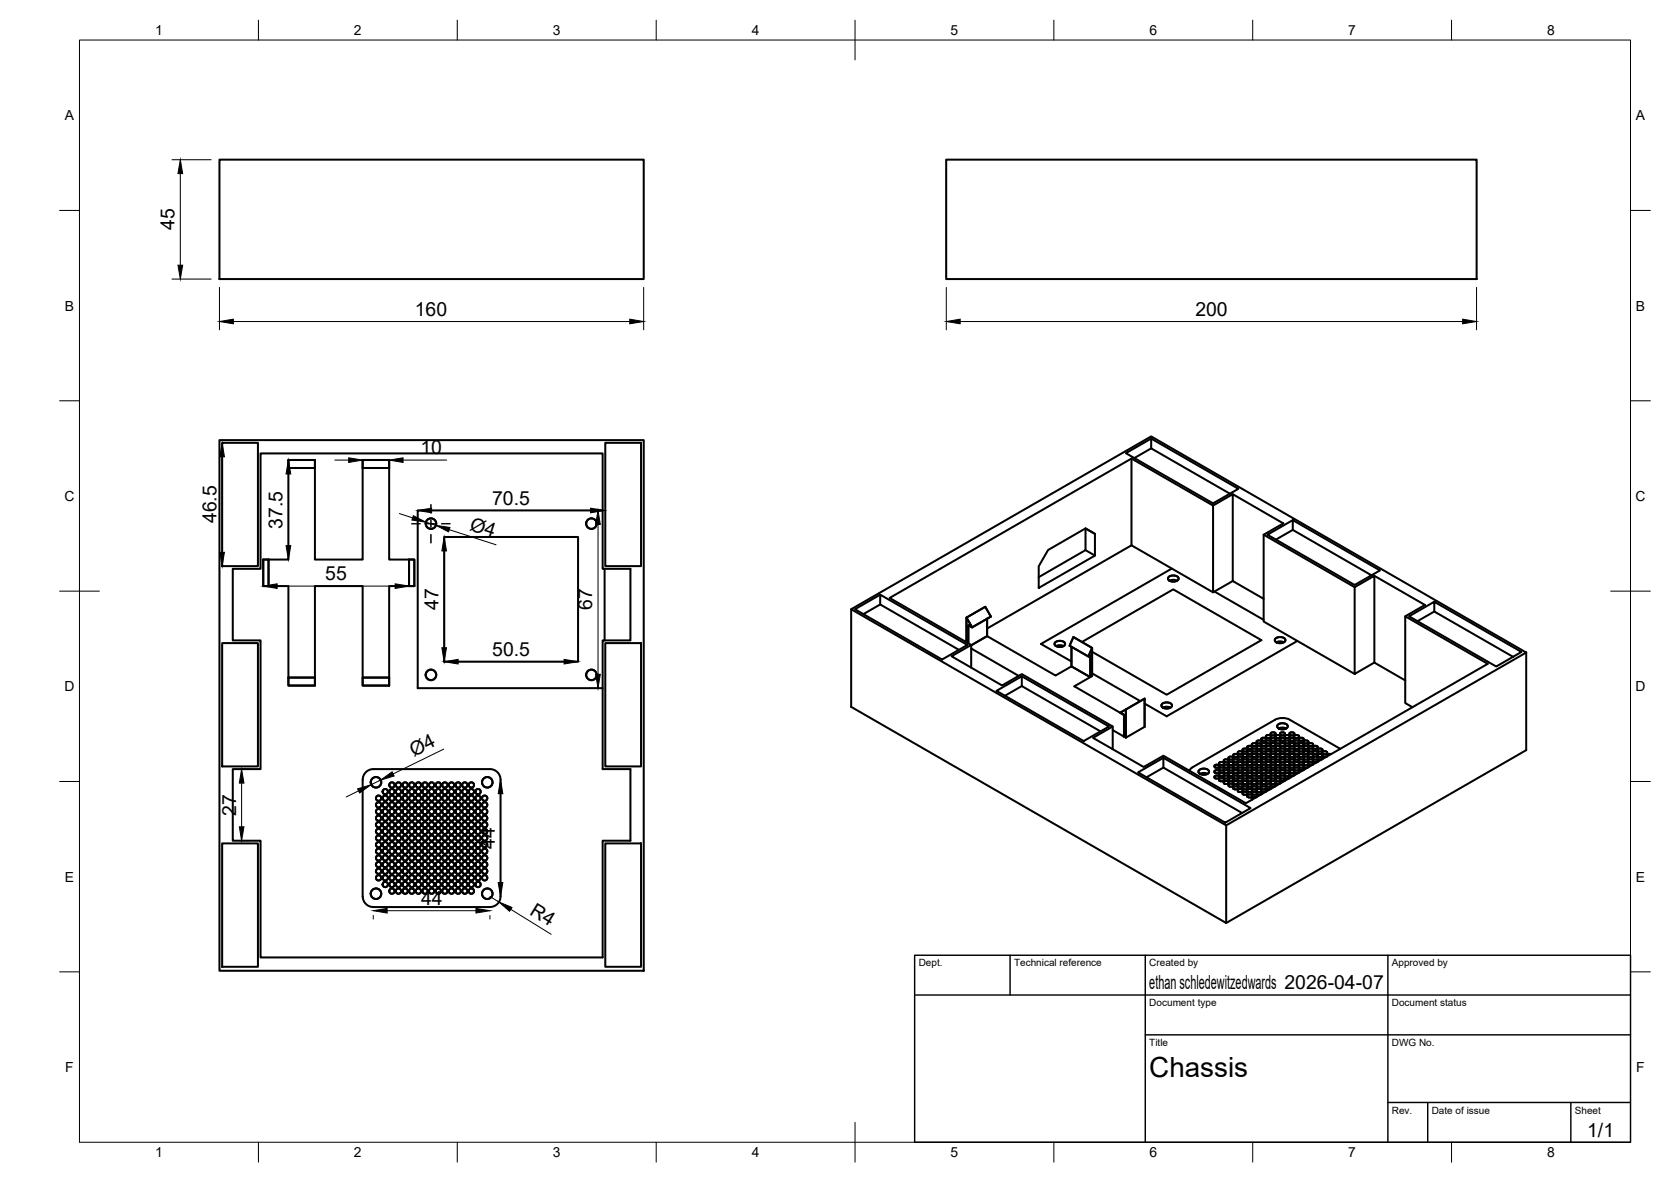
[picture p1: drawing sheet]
<svg xmlns="http://www.w3.org/2000/svg" width="420mm" height="297mm" viewBox="0 0 420 297" stroke-linecap="round" stroke-linejoin="round" font-family="sans-serif">
<defs><g id="words">
<text font-size="7" x="289" y="270.6">Chassis</text>
<g font-size="4.9">
<text x="43.9" y="57.8" transform="rotate(-90 43.9 57.8)">45</text>
<text x="104.3" y="79.3">160</text>
<text x="300.6" y="79.3">200</text>
<text x="105.7" y="114.2">10</text>
<text x="54.4" y="131.5" transform="rotate(-90 54.4 131.5)">46.5</text>
<text x="123.7" y="126.8">70.5</text>
<text x="71.1" y="132.9" transform="rotate(-90 71.1 132.9)">37.5</text>
<text x="117.9" y="133.1" transform="rotate(18 117.9 133.1)">Ø4</text>
<text x="81.8" y="145.8">55</text>
<text x="110.3" y="153.3" transform="rotate(-90 110.3 153.3)">47</text>
<text x="148.9" y="153.3" transform="rotate(-90 148.9 153.3)">67</text>
<text x="123.8" y="164.8">50.5</text>
<text x="104" y="190.3" transform="rotate(-26 104 190.3)">Ø4</text>
<text x="59.4" y="205" transform="rotate(-90 59.4 205)">27</text>
<text x="124.4" y="213.2" transform="rotate(-90 124.4 213.2)">44</text>
<text x="105.9" y="227.5">44</text>
<text x="133" y="229.7" transform="rotate(32 133 229.7)">R4</text>
<text x="289" y="248.5">ethan schledewitzedwards 2026-04-07</text>
<text x="399.1" y="285.7">1/1</text>
</g>
<g font-size="3.5">
<text x="39" y="8.8">1</text>
<text x="89" y="8.8">2</text>
<text x="139" y="8.8">3</text>
<text x="189" y="8.8">4</text>
<text x="239" y="8.8">5</text>
<text x="289" y="8.8">6</text>
<text x="339" y="8.8">7</text>
<text x="389" y="8.8">8</text>
<text x="16.3" y="30.2">A</text>
<text x="411.3" y="30.2">A</text>
<text x="16.3" y="78">B</text>
<text x="411.3" y="78">B</text>
<text x="16.2" y="125.9">C</text>
<text x="411.2" y="125.9">C</text>
<text x="16.2" y="173.7">D</text>
<text x="411.2" y="173.7">D</text>
<text x="16.3" y="221.6">E</text>
<text x="411.3" y="221.6">E</text>
<text x="16.4" y="269.4">F</text>
<text x="411.4" y="269.4">F</text>
<text x="39" y="290.8">1</text>
<text x="89" y="290.8">2</text>
<text x="139" y="290.8">3</text>
<text x="189" y="290.8">4</text>
<text x="239" y="290.8">5</text>
<text x="289" y="290.8">6</text>
<text x="339" y="290.8">7</text>
<text x="389" y="290.8">8</text>
</g>
<g font-size="2.5">
<text x="231" y="242.9">Dept.</text>
<text x="255" y="242.9">Technical reference</text>
<text x="289" y="242.9">Created by</text>
<text x="350" y="242.9">Approved by</text>
<text x="289" y="252.8">Document type</text>
<text x="350" y="252.8">Document status</text>
<text x="289" y="262.9">Title</text>
<text x="350" y="262.9">DWG No.</text>
<text x="350" y="279.9">Rev.</text>
<text x="360" y="279.9">Date of issue</text>
<text x="396" y="279.9">Sheet</text>
</g>
</g></defs>
<!-- layer: Visible -->
<g fill="none" stroke="#000" stroke-width=".51">
<path d="M55.2 40.1h106.7v30h-106.7zM237.9 40.1h133.4v30h-133.4zM55.2 110.6h106.7v133.4h-106.7zM55.9 111.3h9v31h-9zM65.5 113.9h86v29h7v18h-7v32.4h7v18h-7v29.3h-86v-29.3h-7v-18h7v-32.4h-7v-18h7zM72.5 117.6v23h-5M72.5 115.6h6.7v2h-6.7zM79.2 117.6v23h12v-23M91.2 115.6h6.7v2h-6.7zM97.9 117.6v23h4.9M152.2 111.3h9v31h-9zM283.1 113.9l6.4-3.7 21.9 12.6-6.4 3.7z"/>
<path d="M284.5 115.2v21.8l20.5 11.9v-21.9M289.5 110.2v2.5l19.7 11.4M289.5 112.7l-4.3 2.4M111.7 134.9h33.7v31.4h-33.7zM151.5 128.3h-46.5v44.6h46.5M263.5 138.2l9.4-5.4 2.4 1.4v5.4l-14.1 8.2v-5.5zM272.9 138.2l2.4 1.4M275.3 134.2l-2.4-1.4v5.4l-11.7 6.8M284.5 137l-36.3 21M310 124.2l-5 2.8-20.5-11.8-60.8 35.1 20.5 11.8-5 2.8 12.8 7.4 4.9-2.9 22.9 13.2-5 2.8 12.8 7.4 4.9-2.9 20.8 12 60.8-35.1-20.8-11.9v21.8l1.9 1M317.7 134.4l22.9 13.2M325.1 130.7l-6.4 3.7 21.9 12.6 6.4-3.7-21.9-12.6v2.5l19.7 11.4"/>
<path d="M325.1 133.2l-4.3 2.4M66.2 140.6h1.3v6.7h-1.3zM67.5 147.3h5v23M102.8 147.3h-4.9v23M102.8 147.3v-6.7h1.4v6.7M102.8 140.6h1.4v6.7M102.8 140.6v6.7h1.4M102.8 147.3h1.4M152 142.9v18M214 153.1l75.5-43.4 94.3 54.3-75.5 43.4zM214 153.1v24.5l94.3 54.4 75.5-43.5v-24.5M215 153.1l6.3-3.7 21.9 12.7-6.3 3.6z"/>
<path d="M221.3 149.4v2.5l19.8 11.4M221.3 151.9l-4.2 2.4M243 155.2l4.7-2.7 1.5 2.4-4.8 2.8zM243 155.2v6.2v-6.2l4.7-2.7 1.5 2.4-4.8 2.8-.9-.6v4.6v-4.6l.9 .6zM248.2 159.9v-4.4v4.4l-4 2.3 4-2.3 17.2 9.9 4-2.3 4.7 2.7-4 2.3 12.5 7.2M293.8 145.1a1.66 1.66 0 0 1 2.6 .3 1.55 1.55 0 0 1-2.7 0zM294.1 145.9l1.1-.2 .8 .2M294.6 142.9l-32.9 18.9 7.7 4.4M305.4 148.7l12.3 7.1M310 146l-5 2.9M317.7 150.5l-7.7-4.5v-21.8l12.7 7.3-5 2.9v21.8l22.9 13.2M340.6 147.6l5-2.9v21.8l-5 2.9z"/>
<path d="M345.6 144.7l12.7 7.3-5 2.9M360.6 151.2l-6.3 3.7 21.9 12.6 6.4-3.7-22-12.6v2.5l19.8 11.4M360.6 153.7l-4.2 2.4M55.9 161.6h9v31h-9zM72.5 170.3h6.7v2h-6.7zM79.2 170.3v-23h12v23M91.2 170.3h6.7v2h-6.7zM97.9 170.3h-6.7v2h6.7M97.9 170.3v2M152.2 161.6h9v31h-9zM243 160.9l-.4 .3M244.2 163l11.9 6.8"/>
<path d="M244.2 162.1v5.7M250.5 173.6l6.4-3.6 21.9 12.6-6.3 3.6zM256.9 170v2.4l19.8 11.4M256.9 172.4l-4.2 2.4M265.2 161.5a1.66 1.66 0 0 1 2.6 .3 1.55 1.55 0 0 1-2.7 0zM265.5 162.3l1.2-.2 .7 .2M269.4 162.5v5l4.7 2.7M272 161.3l23-13.2 22.2 12.8-23.9 13.7-18.7-10.8M274.6 169.9v-7.1l-.9 2.2 .4-.3v5.5M274.6 169.9v-7.1l-4.7-2.7-1 2.2 4.8 2.7-4.8-2.7 1-2.2 4.7 2.7-.9 2.2 .4-.3v5.5M274.6 169.2l12.1 7M274.6 169.9l-.5 .3"/>
<path d="M292.1 177a1.66 1.66 0 0 1 2.6 .3 1.55 1.55 0 0 1-2.7 0zM292.4 177.8l1.2-.2 .7 .2M320.6 160.6a1.66 1.66 0 0 1 2.6 .3 1.55 1.55 0 0 1-2.7 0zM320.9 161.4l1.2-.2 .7 .2M326.2 161.1l-32.9 18.9-5.5-3.2M345.6 166.5l7.7 4.5M92.2 193.9l1.1-.5 .6-.1h29.3a2.66 2.66 0 0 1 2.7 2.6v29.4a2.69 2.69 0 0 1-2.7 2.7l-29.3-.1a2.69 2.69 0 0 1-2.7-2.6v-29.4a2.65 2.65 0 0 1 1-2zM279.8 183.5l2.8 1.6M279.8 182.6v5.7M286.2 194.1l6.3-3.7 22 12.7-6.4 3.6zM287.8 182.7v-7.1l-6.1 3.5 .9 .5v5.5M287.8 182.7l-4.7 2.7v-7.1v7.1l-.5-.3"/>
<path d="M292.5 190.4v2.5l19.8 11.4M292.5 192.9l-4.2 2.4M301.4 193.6a1.66 1.66 0 0 1 2.6 .3 1.55 1.55 0 0 1-2.7 0zM301.7 194.5l1.2-.3 .7 .3M305.5 195l.5-.1a.52 .52 0 0 1 .6 .5l-.6 .3a.52 .52 0 0 1-.7-.5zM305.5 193.6l.5-.1a.52 .52 0 0 1 .6 .5l-.6 .3a.52 .52 0 0 1-.7-.5zM305.5 192.3l.5-.1a.52 .52 0 0 1 .6 .4l-.6 .3a.52 .52 0 0 1-.7-.4zM306.7 195.7l.4-.1a.52 .52 0 0 1 .7 .5l-.7 .2a.52 .52 0 0 1-.6-.4zM306.7 194.3l.4-.1a.52 .52 0 0 1 .7 .5l-.7 .3a.52 .52 0 0 1-.6-.5zM306.7 193l.4-.1a.52 .52 0 0 1 .7 .4l-.7 .3a.52 .52 0 0 1-.6-.5zM306.7 191.6l.4-.1a.52 .52 0 0 1 .7 .5l-.7 .3a.52 .52 0 0 1-.6-.5zM307.9 196.4l.4-.2a.52 .52 0 0 1 .7 .5l-.7 .3a.52 .52 0 0 1-.6-.5z"/>
<path d="M307.9 195l.4-.1a.52 .52 0 0 1 .7 .5l-.7 .3a.52 .52 0 0 1-.6-.5zM307.9 193.6l.4-.1a.52 .52 0 0 1 .7 .5l-.7 .3a.52 .52 0 0 1-.6-.5zM307.9 192.3l.4-.1a.52 .52 0 0 1 .7 .4l-.7 .3a.52 .52 0 0 1-.6-.4zM307.9 190.9l.4-.1a.52 .52 0 0 1 .7 .5l-.7 .3a.52 .52 0 0 1-.6-.5zM309 197l.5-.1a.52 .52 0 0 1 .7 .5l-.7 .3a.52 .52 0 0 1-.6-.5zM309 195.7l.5-.1a.52 .52 0 0 1 .7 .5l-.7 .2a.52 .52 0 0 1-.6-.4zM309 194.3l.5-.1a.52 .52 0 0 1 .7 .5l-.7 .3a.52 .52 0 0 1-.6-.5zM309 193l.5-.1a.52 .52 0 0 1 .7 .4l-.7 .3a.52 .52 0 0 1-.6-.5zM309 191.6l.5-.1a.52 .52 0 0 1 .7 .5l-.7 .3a.52 .52 0 0 1-.6-.5zM309 190.2l.5-.1a.52 .52 0 0 1 .7 .5l-.7 .3a.52 .52 0 0 1-.6-.5zM310.2 197.7l.5-.1a.52 .52 0 0 1 .6 .5l-.6 .3a.52 .52 0 0 1-.7-.5zM310.2 196.4l.5-.2a.52 .52 0 0 1 .6 .5l-.6 .3a.52 .52 0 0 1-.7-.5z"/>
<path d="M310.2 195l.5-.1a.52 .52 0 0 1 .6 .5l-.6 .3a.52 .52 0 0 1-.7-.5zM310.2 193.6l.5-.1a.52 .52 0 0 1 .6 .5l-.6 .3a.52 .52 0 0 1-.7-.5zM310.2 192.3l.5-.1a.52 .52 0 0 1 .6 .4l-.6 .3a.52 .52 0 0 1-.7-.4zM310.2 190.9l.5-.1a.52 .52 0 0 1 .6 .5l-.6 .3a.52 .52 0 0 1-.7-.5zM310.2 189.6l.5-.2a.52 .52 0 0 1 .6 .5l-.6 .3a.52 .52 0 0 1-.7-.5zM311.4 198.4l.5-.1a.52 .52 0 0 1 .6 .5l-.6 .3a.52 .52 0 0 1-.7-.5zM311.4 197l.5-.1a.52 .52 0 0 1 .6 .5l-.6 .3a.52 .52 0 0 1-.7-.5zM311.4 195.7l.5-.1a.52 .52 0 0 1 .6 .5l-.6 .2a.52 .52 0 0 1-.7-.4zM311.4 194.3l.5-.1a.52 .52 0 0 1 .6 .5l-.6 .3a.52 .52 0 0 1-.7-.5zM311.4 193l.5-.1a.52 .52 0 0 1 .6 .4l-.6 .3a.52 .52 0 0 1-.7-.5zM311.4 191.6l.5-.1a.52 .52 0 0 1 .6 .5l-.6 .3a.52 .52 0 0 1-.7-.5zM311.4 190.2l.5-.1a.52 .52 0 0 1 .6 .5l-.6 .3a.52 .52 0 0 1-.7-.5z"/>
<path d="M311.4 188.9l.5-.1a.52 .52 0 0 1 .6 .5l-.6 .3a.52 .52 0 0 1-.7-.5zM312.6 199.1l.4-.1a.52 .52 0 0 1 .7 .4l-.7 .3a.52 .52 0 0 1-.6-.5zM312.6 197.7l.4-.1a.52 .52 0 0 1 .7 .5l-.7 .3a.52 .52 0 0 1-.6-.5zM312.6 196.4l.4-.2a.52 .52 0 0 1 .7 .5l-.7 .3a.52 .52 0 0 1-.6-.5zM312.6 195l.4-.1a.52 .52 0 0 1 .7 .5l-.7 .3a.52 .52 0 0 1-.6-.5zM312.6 193.6l.4-.1a.52 .52 0 0 1 .7 .5l-.7 .3a.52 .52 0 0 1-.6-.5zM312.6 192.3l.4-.1a.52 .52 0 0 1 .7 .4l-.7 .3a.52 .52 0 0 1-.6-.4zM312.6 190.9l.4-.1a.52 .52 0 0 1 .7 .5l-.7 .3a.52 .52 0 0 1-.6-.5zM312.6 189.6l.4-.2a.52 .52 0 0 1 .7 .5l-.7 .3a.52 .52 0 0 1-.6-.5zM312.6 188.2l.4-.1a.52 .52 0 0 1 .7 .5l-.7 .3a.52 .52 0 0 1-.6-.5zM313.7 199.7l.5-.1a.52 .52 0 0 1 .7 .5l-.7 .3a.52 .52 0 0 1-.6-.5zM313.7 198.4l.5-.1a.52 .52 0 0 1 .7 .5l-.7 .3a.52 .52 0 0 1-.6-.5z"/>
<path d="M313.7 197l.5-.1a.52 .52 0 0 1 .7 .5l-.7 .3a.52 .52 0 0 1-.6-.5zM313.7 195.7l.5-.1a.52 .52 0 0 1 .7 .5l-.7 .2a.52 .52 0 0 1-.6-.4zM313.7 194.3l.5-.1a.52 .52 0 0 1 .7 .5l-.7 .3a.52 .52 0 0 1-.6-.5zM313.7 193l.5-.1a.52 .52 0 0 1 .7 .4l-.7 .3a.52 .52 0 0 1-.6-.5zM313.7 191.6l.5-.1a.52 .52 0 0 1 .7 .5l-.7 .3a.52 .52 0 0 1-.6-.5zM313.7 190.2l.5-.1a.52 .52 0 0 1 .7 .5l-.7 .3a.52 .52 0 0 1-.6-.5zM313.7 188.9l.5-.1a.52 .52 0 0 1 .7 .5l-.7 .3a.52 .52 0 0 1-.6-.5zM313.7 187.5l.5-.1a.52 .52 0 0 1 .7 .5l-.7 .3a.52 .52 0 0 1-.6-.5zM314.9 199.1l.5-.1a.52 .52 0 0 1 .6 .4l-.6 .3a.52 .52 0 0 1-.7-.5zM314.9 197.7l.5-.1a.52 .52 0 0 1 .6 .5l-.6 .3a.52 .52 0 0 1-.7-.5zM314.9 196.4l.5-.2a.52 .52 0 0 1 .6 .5l-.6 .3a.52 .52 0 0 1-.7-.5zM314.9 195l.5-.1a.52 .52 0 0 1 .6 .5l-.6 .3a.52 .52 0 0 1-.7-.5z"/>
<path d="M314.9 193.6l.5-.1a.52 .52 0 0 1 .6 .5l-.6 .3a.52 .52 0 0 1-.7-.5zM314.9 192.3l.5-.1a.52 .52 0 0 1 .6 .4l-.6 .3a.52 .52 0 0 1-.7-.4zM314.9 190.9l.5-.1a.52 .52 0 0 1 .6 .5l-.6 .3a.52 .52 0 0 1-.7-.5zM314.9 189.6l.5-.2a.52 .52 0 0 1 .6 .5l-.6 .3a.52 .52 0 0 1-.7-.5zM314.9 188.2l.5-.1a.52 .52 0 0 1 .6 .5l-.6 .3a.52 .52 0 0 1-.7-.5zM314.9 186.9l.5-.2a.52 .52 0 0 1 .6 .5l-.6 .3a.52 .52 0 0 1-.7-.5zM316.1 198.4l.5-.1a.52 .52 0 0 1 .6 .5l-.6 .3a.52 .52 0 0 1-.7-.5zM316.1 197l.5-.1a.52 .52 0 0 1 .6 .5l-.6 .3a.52 .52 0 0 1-.7-.5zM316.1 195.7l.5-.1a.52 .52 0 0 1 .6 .5l-.6 .2a.52 .52 0 0 1-.7-.4zM316.1 194.3l.5-.1a.52 .52 0 0 1 .6 .5l-.6 .3a.52 .52 0 0 1-.7-.5zM316.1 193l.5-.1a.52 .52 0 0 1 .6 .4l-.6 .3a.52 .52 0 0 1-.7-.5zM316.1 191.6l.5-.1a.52 .52 0 0 1 .6 .5l-.6 .3a.52 .52 0 0 1-.7-.5z"/>
<path d="M316.1 190.2l.5-.1a.52 .52 0 0 1 .6 .5l-.6 .3a.52 .52 0 0 1-.7-.5zM316.1 188.9l.5-.1a.52 .52 0 0 1 .6 .5l-.6 .3a.52 .52 0 0 1-.7-.5zM316.1 187.5l.5-.1a.52 .52 0 0 1 .6 .5l-.6 .3a.52 .52 0 0 1-.7-.5zM316.1 186.2l.5-.1a.52 .52 0 0 1 .6 .5l-.6 .2a.52 .52 0 0 1-.7-.4zM317 199.7l-.3-.1a.58 .58 0 0 0-.8 .5l.1 .2M317.3 197.7l.4-.1a.52 .52 0 0 1 .7 .5l-.7 .3a.52 .52 0 0 1-.6-.5zM317.3 196.4l.4-.2a.52 .52 0 0 1 .7 .5l-.7 .3a.52 .52 0 0 1-.6-.5zM317.3 195l.4-.1a.52 .52 0 0 1 .7 .5l-.7 .3a.52 .52 0 0 1-.6-.5zM317.3 193.6l.4-.1a.52 .52 0 0 1 .7 .5l-.7 .3a.52 .52 0 0 1-.6-.5zM317.3 192.3l.4-.1a.52 .52 0 0 1 .7 .4l-.7 .3a.52 .52 0 0 1-.6-.4zM317.3 190.9l.4-.1a.52 .52 0 0 1 .7 .5l-.7 .3a.52 .52 0 0 1-.6-.5zM317.3 189.6l.4-.2a.52 .52 0 0 1 .7 .5l-.7 .3a.52 .52 0 0 1-.6-.5z"/>
<path d="M317.3 188.2l.4-.1a.52 .52 0 0 1 .7 .5l-.7 .3a.52 .52 0 0 1-.6-.5zM317.3 186.9l.4-.2a.52 .52 0 0 1 .7 .5l-.7 .3a.52 .52 0 0 1-.6-.5zM317.3 185.5l.4-.1a.52 .52 0 0 1 .7 .5l-.7 .3a.52 .52 0 0 1-.6-.5zM318.1 199h-.3a.58 .58 0 0 0-.7 .4l.1 .2M318.5 197l.4-.1a.52 .52 0 0 1 .7 .5l-.7 .3a.52 .52 0 0 1-.6-.5zM318.5 195.7l.4-.1a.52 .52 0 0 1 .7 .5l-.7 .2a.52 .52 0 0 1-.6-.4zM318.5 194.3l.4-.1a.52 .52 0 0 1 .7 .5l-.7 .3a.52 .52 0 0 1-.6-.5zM318.5 193l.4-.1a.52 .52 0 0 1 .7 .4l-.7 .3a.52 .52 0 0 1-.6-.5zM318.5 191.6l.4-.1a.52 .52 0 0 1 .7 .5l-.7 .3a.52 .52 0 0 1-.6-.5zM318.5 190.2l.4-.1a.52 .52 0 0 1 .7 .5l-.7 .3a.52 .52 0 0 1-.6-.5zM318.5 188.9l.4-.1a.52 .52 0 0 1 .7 .5l-.7 .3a.52 .52 0 0 1-.6-.5zM318.5 187.5l.4-.1a.52 .52 0 0 1 .7 .5l-.7 .3a.52 .52 0 0 1-.6-.5z"/>
<path d="M318.5 186.2l.4-.1a.52 .52 0 0 1 .7 .5l-.7 .2a.52 .52 0 0 1-.6-.4zM318.5 184.8l.4-.1a.52 .52 0 0 1 .7 .5l-.7 .3a.52 .52 0 0 1-.6-.5zM319.3 198.4l-.3-.1a.58 .58 0 0 0-.7 .4l.1 .2M319.6 196.4l.5-.2a.52 .52 0 0 1 .7 .5l-.7 .3a.52 .52 0 0 1-.6-.5zM319.6 195l.5-.1a.52 .52 0 0 1 .7 .5l-.7 .3a.52 .52 0 0 1-.6-.5zM319.6 193.6l.5-.1a.52 .52 0 0 1 .7 .5l-.7 .3a.52 .52 0 0 1-.6-.5zM319.6 192.3l.5-.1a.52 .52 0 0 1 .7 .4l-.7 .3a.52 .52 0 0 1-.6-.4zM319.6 190.9l.5-.1a.52 .52 0 0 1 .7 .5l-.7 .3a.52 .52 0 0 1-.6-.5zM319.6 189.6l.5-.2a.52 .52 0 0 1 .7 .5l-.7 .3a.52 .52 0 0 1-.6-.5zM319.6 188.2l.5-.1a.52 .52 0 0 1 .7 .5l-.7 .3a.52 .52 0 0 1-.6-.5zM319.6 186.9l.5-.2a.52 .52 0 0 1 .7 .5l-.7 .3a.52 .52 0 0 1-.6-.5zM319.6 185.5l.5-.1a.52 .52 0 0 1 .7 .5l-.7 .3a.52 .52 0 0 1-.6-.5z"/>
<path d="M319.6 184.1l.5-.1a.52 .52 0 0 1 .7 .5l-.7 .3a.52 .52 0 0 1-.6-.5zM320.5 197.7l-.3-.1a.58 .58 0 0 0-.7 .4l.1 .2M320.8 195.7l.5-.1a.52 .52 0 0 1 .6 .5l-.6 .2a.52 .52 0 0 1-.6-.4zM320.8 194.3l.5-.1a.52 .52 0 0 1 .6 .5l-.6 .3a.52 .52 0 0 1-.6-.5zM320.8 193l.5-.1a.52 .52 0 0 1 .6 .4l-.6 .3a.52 .52 0 0 1-.6-.5zM320.8 191.6l.5-.1a.52 .52 0 0 1 .6 .5l-.6 .3a.52 .52 0 0 1-.6-.5zM320.8 190.2l.5-.1a.52 .52 0 0 1 .6 .5l-.6 .3a.52 .52 0 0 1-.6-.5zM320.8 188.9l.5-.1a.52 .52 0 0 1 .6 .5l-.6 .3a.52 .52 0 0 1-.6-.5zM320.8 187.5l.5-.1a.52 .52 0 0 1 .6 .5l-.6 .3a.52 .52 0 0 1-.6-.5zM320.8 186.2l.5-.1a.52 .52 0 0 1 .6 .5l-.6 .2a.52 .52 0 0 1-.6-.4zM320.8 184.8l.5-.1a.52 .52 0 0 1 .6 .5l-.6 .3a.52 .52 0 0 1-.6-.5zM321.2 182.2a1.66 1.66 0 0 1 2.6 .3 1.55 1.55 0 0 1-2.7 0z"/>
<path d="M321.5 183l1.2-.2 .7 .2M321.7 197l-.3-.1a.58 .58 0 0 0-.8 .5l.2 .1M322 195l.5-.1a.52 .52 0 0 1 .6 .5l-.6 .3a.52 .52 0 0 1-.7-.5zM322 192.3l.5-.1a.52 .52 0 0 1 .6 .4l-.6 .3a.52 .52 0 0 1-.7-.4zM322 190.9l.5-.1a.52 .52 0 0 1 .6 .5l-.6 .3a.52 .52 0 0 1-.7-.5zM322 189.6l.5-.2a.52 .52 0 0 1 .6 .5l-.6 .3a.52 .52 0 0 1-.7-.5zM322 188.2l.5-.1a.52 .52 0 0 1 .6 .5l-.6 .3a.52 .52 0 0 1-.7-.5zM322 186.9l.5-.2a.52 .52 0 0 1 .6 .5l-.6 .3a.52 .52 0 0 1-.7-.5zM322 185.5l.5-.1a.52 .52 0 0 1 .6 .5l-.6 .3a.52 .52 0 0 1-.7-.5zM322 184.1l.5-.1a.52 .52 0 0 1 .6 .5l-.6 .3a.52 .52 0 0 1-.7-.5zM322 193.6l.5-.1a.52 .52 0 0 1 .6 .5l-.6 .3a.52 .52 0 0 1-.7-.5zM322.9 196.3l-.3-.1a.58 .58 0 0 0-.8 .5l.1 .2"/>
<path d="M323.2 194.3l.4-.1a.52 .52 0 0 1 .7 .5l-.7 .3a.52 .52 0 0 1-.6-.5zM323.2 193l.4-.1a.52 .52 0 0 1 .7 .4l-.7 .3a.52 .52 0 0 1-.6-.5zM323.2 191.6l.4-.1a.52 .52 0 0 1 .7 .5l-.7 .3a.52 .52 0 0 1-.6-.5zM323.2 190.2l.4-.1a.52 .52 0 0 1 .7 .5l-.7 .3a.52 .52 0 0 1-.6-.5zM323.2 188.9l.4-.1a.52 .52 0 0 1 .7 .5l-.7 .3a.52 .52 0 0 1-.6-.5zM323.2 187.5l.4-.1a.52 .52 0 0 1 .7 .5l-.7 .3a.52 .52 0 0 1-.6-.5zM323.2 186.2l.4-.1a.52 .52 0 0 1 .7 .5l-.7 .2a.52 .52 0 0 1-.6-.4zM323.2 184.8l.4-.1a.52 .52 0 0 1 .7 .5l-.7 .3a.52 .52 0 0 1-.6-.5zM324 195.6h-.2a.58 .58 0 0 0-.8 .4l.1 .2M324.4 193.6l.4-.1a.52 .52 0 0 1 .7 .5l-.7 .3a.52 .52 0 0 1-.6-.5zM324.4 192.3l.4-.1a.52 .52 0 0 1 .7 .4l-.7 .3a.52 .52 0 0 1-.6-.4zM324.4 190.9l.4-.1a.52 .52 0 0 1 .7 .5l-.7 .3a.52 .52 0 0 1-.6-.5z"/>
<path d="M324.4 189.6l.4-.2a.52 .52 0 0 1 .7 .5l-.7 .3a.52 .52 0 0 1-.6-.5zM324.4 188.2l.4-.1a.52 .52 0 0 1 .7 .5l-.7 .3a.52 .52 0 0 1-.6-.5zM324.4 186.9l.4-.2a.52 .52 0 0 1 .7 .5l-.7 .3a.52 .52 0 0 1-.6-.5zM324.4 185.5l.4-.1a.52 .52 0 0 1 .7 .5l-.7 .3a.52 .52 0 0 1-.6-.5zM324.4 184.1l.4-.1a.52 .52 0 0 1 .7 .5l-.7 .3a.52 .52 0 0 1-.6-.5zM325.2 195l-.3-.1a.58 .58 0 0 0-.7 .4l.1 .2M325.5 193l.5-.1a.52 .52 0 0 1 .6 .4l-.6 .3a.52 .52 0 0 1-.6-.5zM325.5 191.6l.5-.1a.52 .52 0 0 1 .6 .5l-.6 .3a.52 .52 0 0 1-.6-.5zM325.5 190.2l.5-.1a.52 .52 0 0 1 .6 .5l-.6 .3a.52 .52 0 0 1-.6-.5zM325.5 188.9l.5-.1a.52 .52 0 0 1 .6 .5l-.6 .3a.52 .52 0 0 1-.6-.5zM325.5 187.5l.5-.1a.52 .52 0 0 1 .6 .5l-.6 .3a.52 .52 0 0 1-.6-.5zM325.5 186.2l.5-.1a.52 .52 0 0 1 .6 .5l-.6 .2a.52 .52 0 0 1-.6-.4z"/>
<path d="M325.5 184.8l.5-.1a.52 .52 0 0 1 .6 .5l-.6 .3a.52 .52 0 0 1-.6-.5zM326.4 194.3l-.3-.1a.58 .58 0 0 0-.8 .5l.2 .1M326.7 192.3l.5-.1a.52 .52 0 0 1 .6 .4l-.6 .3a.52 .52 0 0 1-.7-.4zM326.7 190.9l.5-.1a.52 .52 0 0 1 .6 .5l-.6 .3a.52 .52 0 0 1-.7-.5zM326.7 189.6l.5-.2a.52 .52 0 0 1 .6 .5l-.6 .3a.52 .52 0 0 1-.7-.5zM326.7 188.2l.5-.1a.52 .52 0 0 1 .6 .5l-.6 .3a.52 .52 0 0 1-.7-.5zM326.7 186.9l.5-.2a.52 .52 0 0 1 .6 .5l-.6 .3a.52 .52 0 0 1-.7-.5zM326.7 185.5l.5-.1a.52 .52 0 0 1 .6 .5l-.6 .3a.52 .52 0 0 1-.7-.5zM327.6 193.6l-.3-.1a.58 .58 0 0 0-.8 .5l.1 .2M327.9 191.6l.5-.1a.52 .52 0 0 1 .6 .5l-.6 .3a.52 .52 0 0 1-.7-.5zM327.9 190.2l.5-.1a.52 .52 0 0 1 .6 .5l-.6 .3a.52 .52 0 0 1-.7-.5zM327.9 188.9l.5-.1a.52 .52 0 0 1 .6 .5l-.6 .3a.52 .52 0 0 1-.7-.5z"/>
<path d="M327.9 187.5l.5-.1a.52 .52 0 0 1 .6 .5l-.6 .3a.52 .52 0 0 1-.7-.5zM327.9 186.2l.5-.1a.52 .52 0 0 1 .6 .5l-.6 .2a.52 .52 0 0 1-.7-.4zM328.8 192.9h-.3a.58 .58 0 0 0-.8 .4l.1 .2M329.1 190.9l.4-.1a.52 .52 0 0 1 .7 .5l-.7 .3a.52 .52 0 0 1-.6-.5zM329.1 189.6l.4-.2a.52 .52 0 0 1 .7 .5l-.7 .3a.52 .52 0 0 1-.6-.5zM329.1 188.2l.4-.1a.52 .52 0 0 1 .7 .5l-.7 .3a.52 .52 0 0 1-.6-.5zM329.1 186.9l.4-.2a.52 .52 0 0 1 .7 .5l-.7 .3a.52 .52 0 0 1-.6-.5zM329.9 192.2h-.3a.58 .58 0 0 0-.7 .4l.1 .2M330.2 190.2l.5-.1a.52 .52 0 0 1 .7 .5l-.7 .3a.52 .52 0 0 1-.6-.5zM330.2 188.9l.5-.1a.52 .52 0 0 1 .7 .5l-.7 .3a.52 .52 0 0 1-.6-.5zM330.2 187.5l.5-.1a.52 .52 0 0 1 .7 .5l-.7 .3a.52 .52 0 0 1-.6-.5zM331.1 191.6l-.3-.1a.58 .58 0 0 0-.7 .4l.1 .2"/>
<path d="M331.4 189.6l.5-.2a.52 .52 0 0 1 .6 .5l-.6 .3a.52 .52 0 0 1-.6-.5zM331.4 188.2l.5-.1a.52 .52 0 0 1 .6 .5l-.6 .3a.52 .52 0 0 1-.6-.5zM332.3 190.9l-.3-.1a.58 .58 0 0 0-.8 .5l.2 .1M332.6 188.9l.5-.1a.52 .52 0 0 1 .6 .5l-.6 .3a.52 .52 0 0 1-.7-.5zM333.5 190.2l-.3-.1a.58 .58 0 0 0-.8 .5l.1 .1M334.6 189.5h-.2a.58 .58 0 0 0-.8 .4l.1 .2M337 188.2l-12.6-7.3-1.1-.4h-1.7l-1 .4-20.8 11.9-.7 .9M55.9 211.9h9v31.1h-9zM152.2 211.9h9v31.1h-9zM308.3 207.4v24.6M315.8 200.4l-.3-.1a.58 .58 0 0 0-.8 .5l.2 .1"/>
<circle cx="108.4" cy="131.6" r="1.32"/>
<circle cx="148.7" cy="131.6" r="1.32"/>
<circle cx="108.4" cy="169.6" r="1.32"/>
<circle cx="148.7" cy="169.6" r="1.32"/>
<circle cx="94.5" cy="196.6" r="1.32"/>
<circle cx="96.9" cy="198.9" r=".67"/>
<circle cx="98.5" cy="197.3" r=".67"/>
<circle cx="98.5" cy="198.9" r=".67"/>
<circle cx="100.2" cy="198.9" r=".67"/>
<circle cx="100.2" cy="197.3" r=".67"/>
<circle cx="101.9" cy="198.9" r=".67"/>
<circle cx="101.9" cy="197.3" r=".67"/>
<circle cx="103.5" cy="198.9" r=".67"/>
<circle cx="103.5" cy="197.3" r=".67"/>
<circle cx="105.2" cy="198.9" r=".67"/>
<circle cx="105.2" cy="197.3" r=".67"/>
<circle cx="106.9" cy="197.3" r=".67"/>
<circle cx="106.9" cy="198.9" r=".67"/>
<circle cx="108.5" cy="198.9" r=".67"/>
<circle cx="108.5" cy="197.3" r=".67"/>
<circle cx="110.2" cy="197.3" r=".67"/>
<circle cx="110.2" cy="198.9" r=".67"/>
<circle cx="111.9" cy="198.9" r=".67"/>
<circle cx="111.9" cy="197.3" r=".67"/>
<circle cx="113.5" cy="197.3" r=".67"/>
<circle cx="113.5" cy="198.9" r=".67"/>
<circle cx="115.2" cy="197.3" r=".67"/>
<circle cx="115.2" cy="198.9" r=".67"/>
<circle cx="116.9" cy="198.9" r=".67"/>
<circle cx="116.9" cy="197.3" r=".67"/>
<circle cx="118.5" cy="197.3" r=".67"/>
<circle cx="118.5" cy="198.9" r=".67"/>
<circle cx="120.2" cy="198.9" r=".67"/>
<circle cx="122.5" cy="196.6" r="1.32"/>
<circle cx="95.2" cy="217.3" r=".67"/>
<circle cx="95.2" cy="210.6" r=".67"/>
<circle cx="95.2" cy="218.9" r=".67"/>
<circle cx="95.2" cy="212.3" r=".67"/>
<circle cx="95.2" cy="205.6" r=".67"/>
<circle cx="95.2" cy="208.9" r=".67"/>
<circle cx="95.2" cy="200.6" r=".67"/>
<circle cx="95.2" cy="215.6" r=".67"/>
<circle cx="95.2" cy="202.3" r=".67"/>
<circle cx="95.2" cy="213.9" r=".67"/>
<circle cx="95.2" cy="207.3" r=".67"/>
<circle cx="95.2" cy="203.9" r=".67"/>
<circle cx="96.9" cy="218.9" r=".67"/>
<circle cx="96.9" cy="200.6" r=".67"/>
<circle cx="96.9" cy="215.6" r=".67"/>
<circle cx="96.9" cy="210.6" r=".67"/>
<circle cx="96.9" cy="202.3" r=".67"/>
<circle cx="96.9" cy="208.9" r=".67"/>
<circle cx="96.9" cy="207.3" r=".67"/>
<circle cx="96.9" cy="205.6" r=".67"/>
<circle cx="96.9" cy="217.3" r=".67"/>
<circle cx="96.9" cy="213.9" r=".67"/>
<circle cx="96.9" cy="212.3" r=".67"/>
<circle cx="96.9" cy="203.9" r=".67"/>
<circle cx="98.5" cy="218.9" r=".67"/>
<circle cx="98.5" cy="217.3" r=".67"/>
<circle cx="98.5" cy="210.6" r=".67"/>
<circle cx="98.5" cy="208.9" r=".67"/>
<circle cx="98.5" cy="202.3" r=".67"/>
<circle cx="98.5" cy="212.3" r=".67"/>
<circle cx="98.5" cy="205.6" r=".67"/>
<circle cx="98.5" cy="200.6" r=".67"/>
<circle cx="98.5" cy="215.6" r=".67"/>
<circle cx="98.5" cy="213.9" r=".67"/>
<circle cx="98.5" cy="207.3" r=".67"/>
<circle cx="98.5" cy="203.9" r=".67"/>
<circle cx="100.2" cy="215.6" r=".67"/>
<circle cx="100.2" cy="218.9" r=".67"/>
<circle cx="100.2" cy="200.6" r=".67"/>
<circle cx="100.2" cy="205.6" r=".67"/>
<circle cx="100.2" cy="210.6" r=".67"/>
<circle cx="100.2" cy="208.9" r=".67"/>
<circle cx="100.2" cy="202.3" r=".67"/>
<circle cx="100.2" cy="213.9" r=".67"/>
<circle cx="100.2" cy="207.3" r=".67"/>
<circle cx="100.2" cy="212.3" r=".67"/>
<circle cx="100.2" cy="217.3" r=".67"/>
<circle cx="100.2" cy="203.9" r=".67"/>
<circle cx="101.9" cy="213.9" r=".67"/>
<circle cx="101.9" cy="218.9" r=".67"/>
<circle cx="101.9" cy="202.3" r=".67"/>
<circle cx="101.9" cy="217.3" r=".67"/>
<circle cx="101.9" cy="215.6" r=".67"/>
<circle cx="101.9" cy="208.9" r=".67"/>
<circle cx="101.9" cy="207.3" r=".67"/>
<circle cx="101.9" cy="200.6" r=".67"/>
<circle cx="101.9" cy="205.6" r=".67"/>
<circle cx="101.9" cy="210.6" r=".67"/>
<circle cx="101.9" cy="203.9" r=".67"/>
<circle cx="101.9" cy="212.3" r=".67"/>
<circle cx="103.5" cy="217.3" r=".67"/>
<circle cx="103.5" cy="202.3" r=".67"/>
<circle cx="103.5" cy="218.9" r=".67"/>
<circle cx="103.5" cy="205.6" r=".67"/>
<circle cx="103.5" cy="213.9" r=".67"/>
<circle cx="103.5" cy="200.6" r=".67"/>
<circle cx="103.5" cy="215.6" r=".67"/>
<circle cx="103.5" cy="210.6" r=".67"/>
<circle cx="103.5" cy="208.9" r=".67"/>
<circle cx="103.5" cy="207.3" r=".67"/>
<circle cx="103.5" cy="212.3" r=".67"/>
<circle cx="103.5" cy="203.9" r=".67"/>
<circle cx="105.2" cy="213.9" r=".67"/>
<circle cx="105.2" cy="205.6" r=".67"/>
<circle cx="105.2" cy="217.3" r=".67"/>
<circle cx="105.2" cy="215.6" r=".67"/>
<circle cx="105.2" cy="208.9" r=".67"/>
<circle cx="105.2" cy="202.3" r=".67"/>
<circle cx="105.2" cy="200.6" r=".67"/>
<circle cx="105.2" cy="218.9" r=".67"/>
<circle cx="105.2" cy="212.3" r=".67"/>
<circle cx="105.2" cy="207.3" r=".67"/>
<circle cx="105.2" cy="210.6" r=".67"/>
<circle cx="105.2" cy="203.9" r=".67"/>
<circle cx="106.9" cy="208.9" r=".67"/>
<circle cx="106.9" cy="218.9" r=".67"/>
<circle cx="106.9" cy="212.3" r=".67"/>
<circle cx="106.9" cy="217.3" r=".67"/>
<circle cx="106.9" cy="210.6" r=".67"/>
<circle cx="106.9" cy="202.3" r=".67"/>
<circle cx="106.9" cy="213.9" r=".67"/>
<circle cx="106.9" cy="200.6" r=".67"/>
<circle cx="106.9" cy="205.6" r=".67"/>
<circle cx="106.9" cy="203.9" r=".67"/>
<circle cx="106.9" cy="207.3" r=".67"/>
<circle cx="106.9" cy="215.6" r=".67"/>
<circle cx="108.5" cy="213.9" r=".67"/>
<circle cx="108.5" cy="217.3" r=".67"/>
<circle cx="108.5" cy="215.6" r=".67"/>
<circle cx="108.5" cy="208.9" r=".67"/>
<circle cx="108.5" cy="202.3" r=".67"/>
<circle cx="108.5" cy="210.6" r=".67"/>
<circle cx="108.5" cy="207.3" r=".67"/>
<circle cx="108.5" cy="218.9" r=".67"/>
<circle cx="108.5" cy="200.6" r=".67"/>
<circle cx="108.5" cy="212.3" r=".67"/>
<circle cx="108.5" cy="205.6" r=".67"/>
<circle cx="108.5" cy="203.9" r=".67"/>
<circle cx="110.2" cy="202.3" r=".67"/>
<circle cx="110.2" cy="213.9" r=".67"/>
<circle cx="110.2" cy="217.3" r=".67"/>
<circle cx="110.2" cy="208.9" r=".67"/>
<circle cx="110.2" cy="218.9" r=".67"/>
<circle cx="110.2" cy="212.3" r=".67"/>
<circle cx="110.2" cy="203.9" r=".67"/>
<circle cx="110.2" cy="207.3" r=".67"/>
<circle cx="110.2" cy="200.6" r=".67"/>
<circle cx="110.2" cy="215.6" r=".67"/>
<circle cx="110.2" cy="210.6" r=".67"/>
<circle cx="110.2" cy="205.6" r=".67"/>
<circle cx="111.9" cy="213.9" r=".67"/>
<circle cx="111.9" cy="207.3" r=".67"/>
<circle cx="111.9" cy="203.9" r=".67"/>
<circle cx="111.9" cy="202.3" r=".67"/>
<circle cx="111.9" cy="200.6" r=".67"/>
<circle cx="111.9" cy="217.3" r=".67"/>
<circle cx="111.9" cy="215.6" r=".67"/>
<circle cx="111.9" cy="210.6" r=".67"/>
<circle cx="111.9" cy="218.9" r=".67"/>
<circle cx="111.9" cy="205.6" r=".67"/>
<circle cx="111.9" cy="208.9" r=".67"/>
<circle cx="111.9" cy="212.3" r=".67"/>
<circle cx="113.5" cy="218.9" r=".67"/>
<circle cx="113.5" cy="217.3" r=".67"/>
<circle cx="113.5" cy="210.6" r=".67"/>
<circle cx="113.5" cy="208.9" r=".67"/>
<circle cx="113.5" cy="215.6" r=".67"/>
<circle cx="113.5" cy="213.9" r=".67"/>
<circle cx="113.5" cy="207.3" r=".67"/>
<circle cx="113.5" cy="205.6" r=".67"/>
<circle cx="113.5" cy="200.6" r=".67"/>
<circle cx="113.5" cy="203.9" r=".67"/>
<circle cx="113.5" cy="202.3" r=".67"/>
<circle cx="113.5" cy="212.3" r=".67"/>
<circle cx="115.2" cy="210.6" r=".67"/>
<circle cx="115.2" cy="218.9" r=".67"/>
<circle cx="115.2" cy="217.3" r=".67"/>
<circle cx="115.2" cy="215.6" r=".67"/>
<circle cx="115.2" cy="208.9" r=".67"/>
<circle cx="115.2" cy="200.6" r=".67"/>
<circle cx="115.2" cy="213.9" r=".67"/>
<circle cx="115.2" cy="203.9" r=".67"/>
<circle cx="115.2" cy="202.3" r=".67"/>
<circle cx="115.2" cy="212.3" r=".67"/>
<circle cx="115.2" cy="207.3" r=".67"/>
<circle cx="115.2" cy="205.6" r=".67"/>
<circle cx="116.9" cy="218.9" r=".67"/>
<circle cx="116.9" cy="212.3" r=".67"/>
<circle cx="116.9" cy="205.6" r=".67"/>
<circle cx="116.9" cy="217.3" r=".67"/>
<circle cx="116.9" cy="215.6" r=".67"/>
<circle cx="116.9" cy="202.3" r=".67"/>
<circle cx="116.9" cy="200.6" r=".67"/>
<circle cx="116.9" cy="210.6" r=".67"/>
<circle cx="116.9" cy="208.9" r=".67"/>
<circle cx="116.9" cy="203.9" r=".67"/>
<circle cx="116.9" cy="213.9" r=".67"/>
<circle cx="116.9" cy="207.3" r=".67"/>
<circle cx="118.5" cy="217.3" r=".67"/>
<circle cx="118.5" cy="208.9" r=".67"/>
<circle cx="118.5" cy="202.3" r=".67"/>
<circle cx="118.5" cy="213.9" r=".67"/>
<circle cx="118.5" cy="200.6" r=".67"/>
<circle cx="118.5" cy="218.9" r=".67"/>
<circle cx="118.5" cy="205.6" r=".67"/>
<circle cx="118.5" cy="215.6" r=".67"/>
<circle cx="118.5" cy="210.6" r=".67"/>
<circle cx="118.5" cy="203.9" r=".67"/>
<circle cx="118.5" cy="207.3" r=".67"/>
<circle cx="118.5" cy="212.3" r=".67"/>
<circle cx="120.2" cy="218.9" r=".67"/>
<circle cx="120.2" cy="215.6" r=".67"/>
<circle cx="120.2" cy="200.6" r=".67"/>
<circle cx="120.2" cy="203.9" r=".67"/>
<circle cx="120.2" cy="202.3" r=".67"/>
<circle cx="120.2" cy="213.9" r=".67"/>
<circle cx="120.2" cy="207.3" r=".67"/>
<circle cx="120.2" cy="217.3" r=".67"/>
<circle cx="120.2" cy="210.6" r=".67"/>
<circle cx="120.2" cy="208.9" r=".67"/>
<circle cx="120.2" cy="212.3" r=".67"/>
<circle cx="120.2" cy="205.6" r=".67"/>
<circle cx="121.9" cy="218.9" r=".67"/>
<circle cx="121.9" cy="212.3" r=".67"/>
<circle cx="121.9" cy="205.6" r=".67"/>
<circle cx="121.9" cy="210.6" r=".67"/>
<circle cx="121.9" cy="217.3" r=".67"/>
<circle cx="121.9" cy="208.9" r=".67"/>
<circle cx="121.9" cy="202.3" r=".67"/>
<circle cx="121.9" cy="213.9" r=".67"/>
<circle cx="121.9" cy="215.6" r=".67"/>
<circle cx="121.9" cy="207.3" r=".67"/>
<circle cx="121.9" cy="200.6" r=".67"/>
<circle cx="121.9" cy="203.9" r=".67"/>
<circle cx="94.5" cy="224.6" r="1.32"/>
<circle cx="95.2" cy="220.6" r=".67"/>
<circle cx="96.9" cy="222.3" r=".67"/>
<circle cx="96.9" cy="220.6" r=".67"/>
<circle cx="98.5" cy="223.9" r=".67"/>
<circle cx="98.5" cy="220.6" r=".67"/>
<circle cx="98.5" cy="222.3" r=".67"/>
<circle cx="100.2" cy="223.9" r=".67"/>
<circle cx="100.2" cy="222.3" r=".67"/>
<circle cx="100.2" cy="220.6" r=".67"/>
<circle cx="101.9" cy="222.3" r=".67"/>
<circle cx="101.9" cy="220.6" r=".67"/>
<circle cx="101.9" cy="223.9" r=".67"/>
<circle cx="103.5" cy="223.9" r=".67"/>
<circle cx="103.5" cy="222.3" r=".67"/>
<circle cx="103.5" cy="220.6" r=".67"/>
<circle cx="105.2" cy="222.3" r=".67"/>
<circle cx="105.2" cy="220.6" r=".67"/>
<circle cx="105.2" cy="223.9" r=".67"/>
<circle cx="106.9" cy="223.9" r=".67"/>
<circle cx="106.9" cy="222.3" r=".67"/>
<circle cx="106.9" cy="220.6" r=".67"/>
<circle cx="108.5" cy="222.3" r=".67"/>
<circle cx="108.5" cy="220.6" r=".67"/>
<circle cx="108.5" cy="223.9" r=".67"/>
<circle cx="110.2" cy="223.9" r=".67"/>
<circle cx="110.2" cy="220.6" r=".67"/>
<circle cx="110.2" cy="222.3" r=".67"/>
<circle cx="111.9" cy="220.6" r=".67"/>
<circle cx="111.9" cy="223.9" r=".67"/>
<circle cx="111.9" cy="222.3" r=".67"/>
<circle cx="113.5" cy="223.9" r=".67"/>
<circle cx="113.5" cy="222.3" r=".67"/>
<circle cx="113.5" cy="220.6" r=".67"/>
<circle cx="115.2" cy="220.6" r=".67"/>
<circle cx="115.2" cy="222.3" r=".67"/>
<circle cx="115.2" cy="223.9" r=".67"/>
<circle cx="116.9" cy="222.3" r=".67"/>
<circle cx="116.9" cy="220.6" r=".67"/>
<circle cx="116.9" cy="223.9" r=".67"/>
<circle cx="118.5" cy="223.9" r=".67"/>
<circle cx="118.5" cy="220.6" r=".67"/>
<circle cx="118.5" cy="222.3" r=".67"/>
<circle cx="120.2" cy="222.3" r=".67"/>
<circle cx="120.2" cy="220.6" r=".67"/>
<circle cx="121.9" cy="220.6" r=".67"/>
<circle cx="122.5" cy="224.6" r="1.32"/>
</g>
<!-- layer: BORDER -->
<g fill="none" stroke="#000" stroke-width=".25">
<path d="M20 10.1h390v276.9h-390zM65 5.1v5M115 5.1v5M165 5.1v5M215 5.1v10M265 5.1v5M315 5.1v5M365 5.1v5M15 52.9h5M410 52.9h5M15 100.7h5M410 100.7h5"/>
<path d="M15 148.6h10M405 148.6h10M15 196.4h5M410 196.4h5M15 244.2h5M410 244.2h5M65 287v5M115 287v5M165 287v5M215 282.1v9.9M265 287v5M315 287v5"/>
<path d="M365 287v5"/>
</g>
<!-- layer: TITLEBLOCK -->
<path d="M230 240.1h180v46.9h-180zM230 250h180M254 240.1v9.9M288 240.1v46.9M349 240.1v46.9M288 260.1h122M349 277.1h61M359 277.1v9.9M395 277.1v9.9" fill="none" stroke="#000" stroke-width=".36"/>
<!-- layer: FD_Dimensions -->
<g fill="none" stroke="#000" stroke-width=".25">
<path d="M43.2 40.1h9.9M45.3 43.6v23M43.2 70.1h9.9M55.2 72.2v10.7M161.8 72.2v10.7M237.9 72.2v10.7M371.3 72.2v10.7M58.7 80.8h99.6M241.4 80.8h126.4M55.9 114.8v24M72.5 119.1v18M84.2 115.6h3.5"/>
<path d="M91.2 115.6h6.7M101.3 115.6h11M100.4 129.1l3.3 1M107.1 131.2l2.5 .8M108.5 128.3h41.4M111.7 138.5v24.3M112.9 133.1l11.8 3.8M150.4 131.8v37.6M69.7 147.3h29.7M115.2 166.3h26.6M148.3 173h1.6M60.6 193.3h2.2"/>
<path d="M60.7 196.8v11M90.2 198.7l-3.2 1.6M95.7 196l-2.4 1.2M111.6 188.2l-12.8 6.3M125.9 199.5v22.3M60.6 211.3h2.2M93.9 230v1M97.3 228.9h22.4M123.2 230v1M123.2 225.3l2.3 1.4M128.4 228.5l10.2 6.3"/>
</g>
<g fill="#000" stroke="#000" stroke-width=".25">
<path d="M45.3 40.1l.6 3.5h-1.2zM44.7 66.6h1.2l-.6 3.5zM55.2 80.8l3.5-.6v1.2zM158.3 80.2l3.5 .6-3.5 .6zM237.9 80.8l3.5-.6v1.2zM367.8 80.2l3.5 .6-3.5 .6zM55.9 111.3l.5 3.5h-1.1zM72.5 115.6l.6 3.5h-1.2zM87.7 115l3.5 .6-3.5 .6zM97.9 115.6l3.4-.6v1.2zM55.3 138.8h1.1l-.5 3.5zM71.9 137.1h1.2l-.6 3.5z"/>
<path d="M103.9 129.6l3.2 1.6-3.5-.5zM105 128.3l3.5-.6v1.2zM111.7 134.9l.6 3.6h-1.2zM109.6 132l3.5 .6-.3 1.1zM148.5 127.7l3.5 .6-3.5 .6zM150.4 128.3l.5 3.5h-1.1zM66.2 147.3l3.5-.6v1.2zM99.4 146.7l3.4 .6-3.4 .6zM111.1 162.8h1.2l-.6 3.5zM111.7 166.3l3.5-.6v1.2zM141.8 165.7l3.6 .6-3.6 .6zM149.8 169.4h1.1l-.5 3.6z"/>
<path d="M60.7 193.3l.6 3.5h-1.1zM89.9 198.2l3.4-1-2.9 2.1zM95.7 196l2.9-2 .5 1zM125.9 195.9l.5 3.6h-1.1zM60.2 207.8h1.1l-.6 3.5zM93.9 228.9l3.4-.6v1.2zM119.7 228.3l3.5 .6-3.5 .6zM125.3 221.8h1.1l-.5 3.5zM125.5 226.7l3.2 1.3-.6 1z"/>
</g>
<!-- layer: Smart Centers -->
<path d="M103.5 131.6h2.2M107.5 131.6h1.7M108.4 126.8v2.1M108.4 130.7v1.8M108.4 134.3v2.1M111 131.6h2.2" fill="none" stroke="#000" stroke-width=".25"/>
<use href="#words"/>
</svg>
